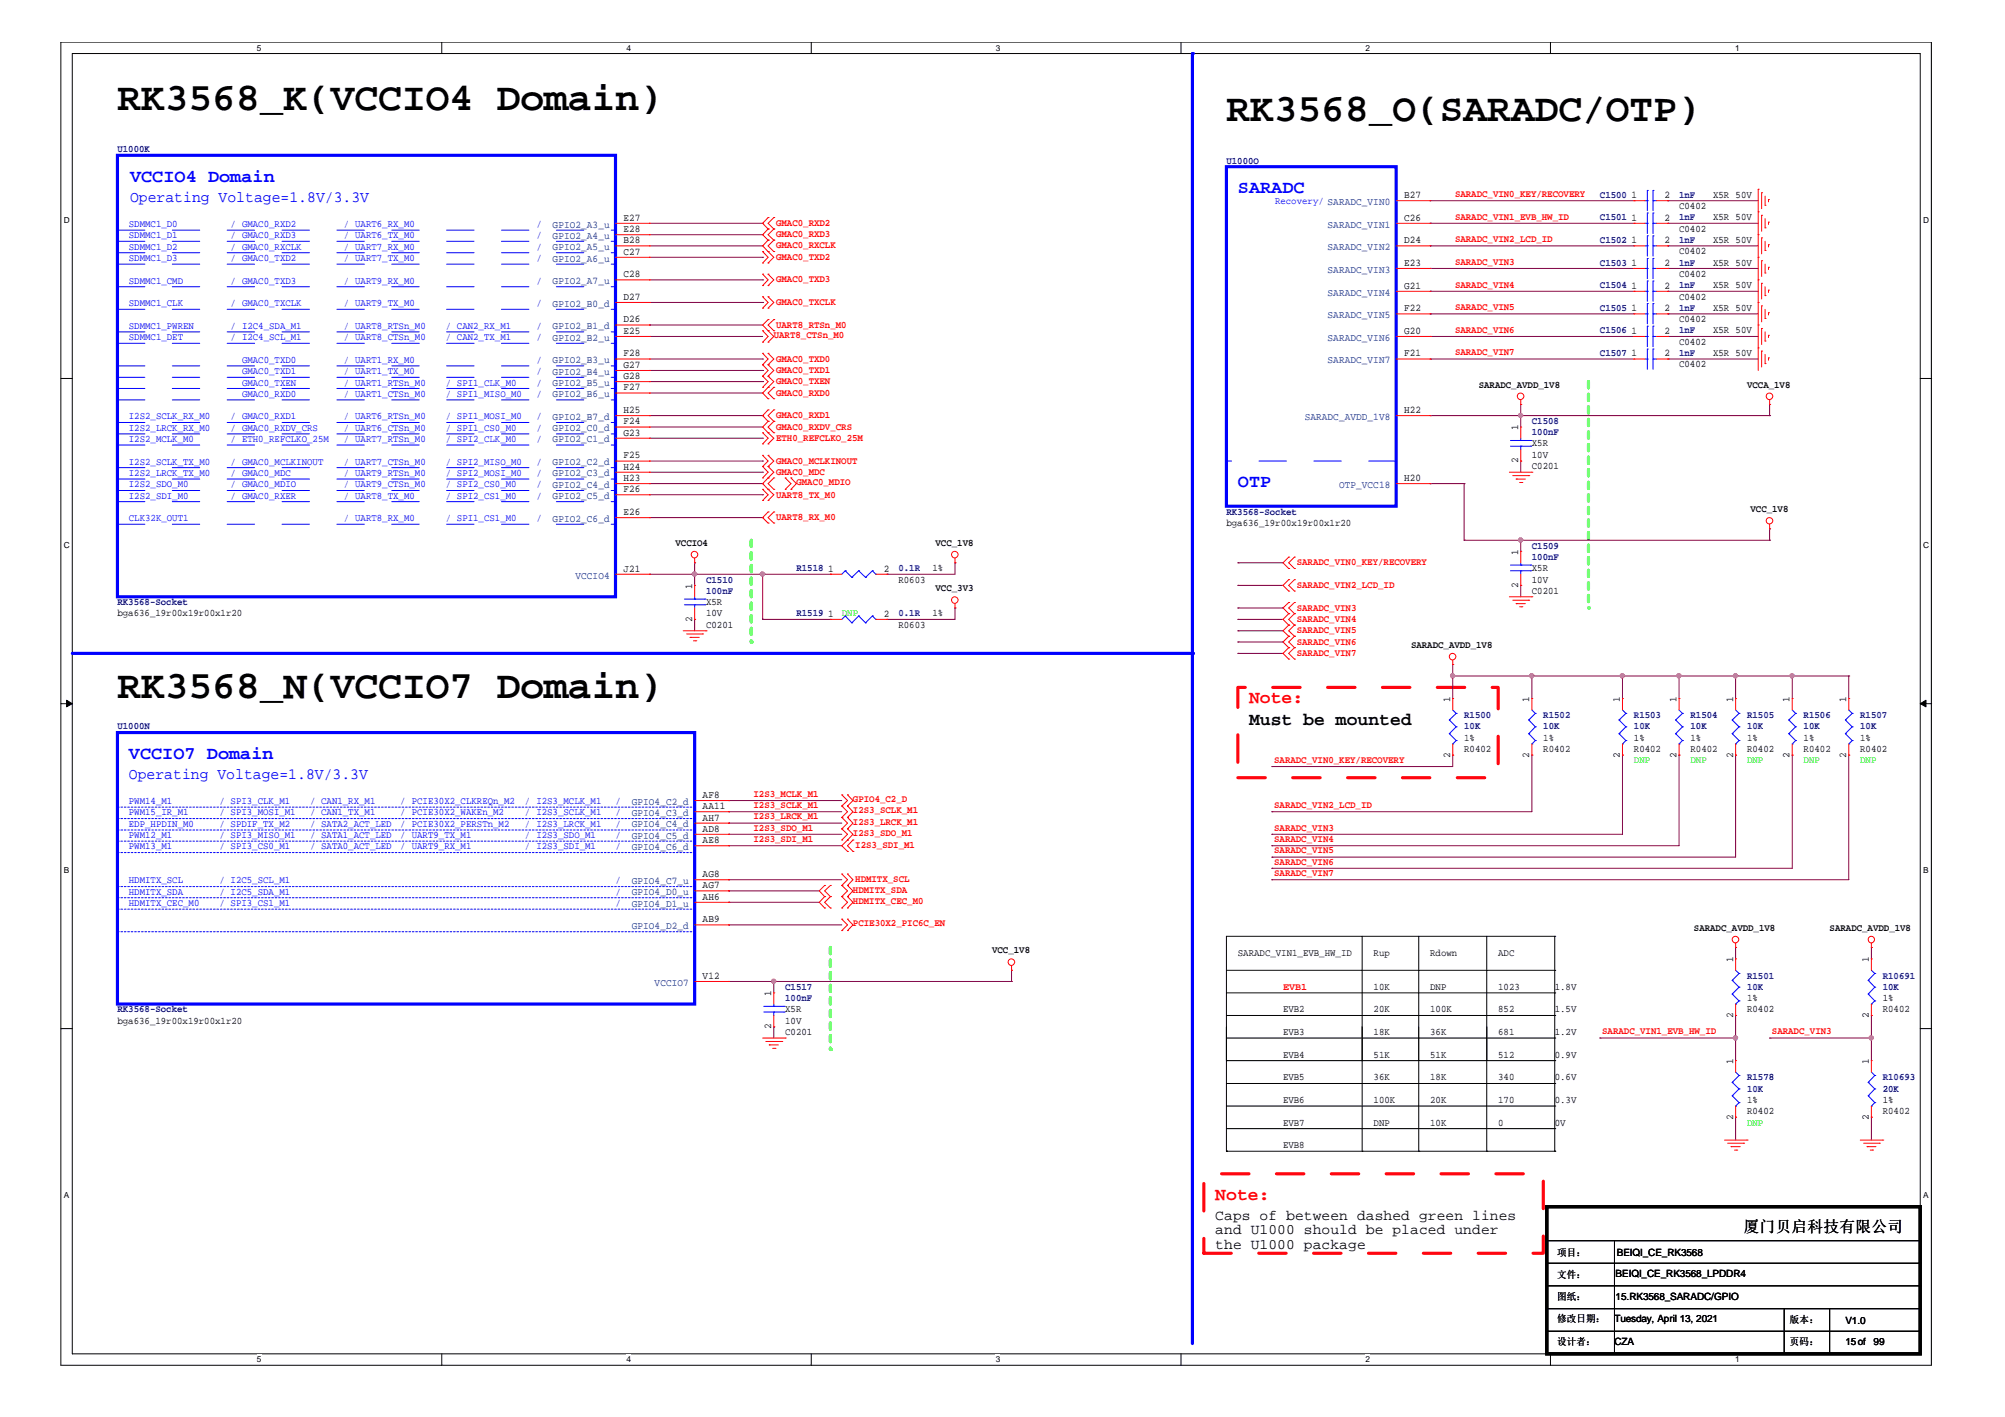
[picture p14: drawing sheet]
<svg xmlns="http://www.w3.org/2000/svg" width="297mm" height="210mm" viewBox="0 0 297 210" stroke-linecap="round" stroke-linejoin="round" font-family="sans-serif">
<defs><g id="words">
<g font-size="5.8">
<text x="17.4" y="16.2">RK3568_K(VCCIO4 Domain)</text>
<text x="181.7" y="17.9">RK3568_O(SARADC/OTP)</text>
<text x="17.4" y="103.4">RK3568_N(VCCIO7 Domain)</text>
</g>
<g font-size="2.7" fill="#00f">
<text x="19.3" y="26.9">VCCIO4 Domain</text>
<text x="183.4" y="28.6">SARADC</text>
<text x="183.4" y="72.2">OTP</text>
<text x="19.1" y="112.5">VCCIO7 Domain</text>
</g>
<g font-size="2.7" fill="#f00">
<text x="185" y="104.1">Note:</text>
<text x="180" y="177.8">Note:</text>
</g>
<text font-size="2.7" x="185" y="107.4">Must be mounted</text>
<g font-size="2.3" fill="#00f">
<text x="19.3" y="29.9">Operating Voltage=1.8V/3.3V</text>
<text x="19.1" y="115.5">Operating Voltage=1.8V/3.3V</text>
</g>
<text font-size="2.3" x="258.3" y="182.4">厦门贝启科技有限公司</text>
<g font-size="2.2">
<text x="180" y="180.7">Caps of between dashed green lines</text>
<text x="180" y="182.9">and U1000 should be placed under</text>
<text x="180" y="185">the U1000 package</text>
</g>
<g font-size="1.5" fill="#000080">
<text x="17.4" y="22.6">U1000K</text>
<text x="181.7" y="24.2">U1000O</text>
<text x="237" y="29.3">C1500</text>
<text x="248.8" y="29.3">1nF</text>
<text x="237" y="36">C1502</text>
<text x="237" y="32.6">C1501</text>
<text x="248.8" y="36">1nF</text>
<text x="248.8" y="32.6">1nF</text>
<text x="237" y="39.3">C1503</text>
<text x="248.8" y="39.3">1nF</text>
<text x="237" y="42.7">C1504</text>
<text x="237" y="46">C1505</text>
<text x="248.8" y="42.7">1nF</text>
<text x="248.8" y="46">1nF</text>
<text x="237" y="49.4">C1506</text>
<text x="237" y="52.8">C1507</text>
<text x="248.8" y="49.4">1nF</text>
<text x="248.8" y="52.8">1nF</text>
<text x="226.9" y="62.8">C1508</text>
<text x="226.9" y="64.5">100nF</text>
<text x="181.7" y="76.2">RK3568-Socket</text>
<text x="226.9" y="81.3">C1509</text>
<text x="226.9" y="82.9">100nF</text>
<text x="17.4" y="89.6">RK3568-Socket</text>
<text x="104.6" y="86.3">C1510</text>
<text x="104.6" y="87.9">100nF</text>
<text x="118" y="84.6">R1518</text>
<text x="133.1" y="84.6">0.1R</text>
<text x="118" y="91.3">R1519</text>
<text x="133.1" y="91.3">0.1R</text>
<text x="216.9" y="106.4">R1500</text>
<text x="228.6" y="106.4">R1502</text>
<text x="242.1" y="106.4">R1503</text>
<text x="250.4" y="106.4">R1504</text>
<text x="258.8" y="106.4">R1505</text>
<text x="267.2" y="106.4">R1506</text>
<text x="275.6" y="106.4">R1507</text>
<text x="17.4" y="108">U1000N</text>
<text x="216.9" y="108">10K</text>
<text x="228.6" y="108">10K</text>
<text x="242.1" y="108">10K</text>
<text x="250.4" y="108">10K</text>
<text x="258.8" y="108">10K</text>
<text x="267.2" y="108">10K</text>
<text x="275.6" y="108">10K</text>
<text x="17.4" y="150">RK3568-Socket</text>
<text x="116.3" y="146.6">C1517</text>
<text x="116.3" y="148.3">100nF</text>
<text x="258.8" y="145">R1501</text>
<text x="258.8" y="146.6">10K</text>
<text x="278.9" y="145">R10691</text>
<text x="278.9" y="146.6">10K</text>
<text x="258.8" y="160">R1578</text>
<text x="258.8" y="161.7">10K</text>
<text x="278.9" y="160">R10693</text>
<text x="278.9" y="161.7">20K</text>
</g>
<g font-size="1.5">
<text x="208" y="29.4">B27</text>
<text x="241.7" y="29.4">1</text>
<text x="246.6" y="29.4">2</text>
<text x="253.8" y="29.3">X5R 50V</text>
<text x="92.4" y="32.7">E27</text>
<text x="92.4" y="34.4">E28</text>
<text x="208" y="32.7">C26</text>
<text x="241.7" y="32.7">1</text>
<text x="246.6" y="32.7">2</text>
<text x="248.8" y="31">C0402</text>
<text x="248.8" y="34.3">C0402</text>
<text x="253.8" y="36">X5R 50V</text>
<text x="253.8" y="32.6">X5R 50V</text>
<text x="92.4" y="36">B28</text>
<text x="92.4" y="37.7">C27</text>
<text x="92.4" y="41.1">C28</text>
<text x="208" y="36">D24</text>
<text x="208" y="39.4">E23</text>
<text x="241.7" y="36">1</text>
<text x="241.7" y="39.4">1</text>
<text x="246.6" y="36">2</text>
<text x="246.6" y="39.4">2</text>
<text x="248.8" y="37.6">C0402</text>
<text x="248.8" y="41">C0402</text>
<text x="253.8" y="39.3">X5R 50V</text>
<text x="92.4" y="44.4">D27</text>
<text x="92.4" y="47.8">D26</text>
<text x="208" y="42.8">G21</text>
<text x="208" y="46.1">F22</text>
<text x="241.7" y="42.8">1</text>
<text x="241.7" y="46.1">1</text>
<text x="246.6" y="42.8">2</text>
<text x="246.6" y="46.1">2</text>
<text x="248.8" y="44.4">C0402</text>
<text x="248.8" y="47.7">C0402</text>
<text x="253.8" y="42.7">X5R 50V</text>
<text x="253.8" y="46">X5R 50V</text>
<text x="92.4" y="49.5">E25</text>
<text x="92.4" y="52.8">F28</text>
<text x="208" y="49.5">G20</text>
<text x="208" y="52.8">F21</text>
<text x="241.7" y="49.5">1</text>
<text x="241.7" y="52.8">1</text>
<text x="246.6" y="49.5">2</text>
<text x="246.6" y="52.8">2</text>
<text x="248.8" y="51.1">C0402</text>
<text x="253.8" y="49.4">X5R 50V</text>
<text x="253.8" y="52.8">X5R 50V</text>
<text x="92.4" y="54.5">G27</text>
<text x="92.4" y="56.1">G28</text>
<text x="92.4" y="57.8">F27</text>
<text x="219.1" y="57.4">SARADC_AVDD_1V8</text>
<text x="248.8" y="54.4">C0402</text>
<text x="258.8" y="57.4">VCCA_1V8</text>
<text x="92.4" y="61.2">H25</text>
<text x="92.4" y="62.9">F24</text>
<text x="92.4" y="64.5">G23</text>
<text x="208" y="61.2">H22</text>
<text x="224.9" y="63.7" transform="rotate(-90 224.9 63.7)">1</text>
<text x="92.4" y="67.9">F25</text>
<text x="92.4" y="69.6">H24</text>
<text x="92.4" y="71.3">H23</text>
<text x="208" y="71.3">H20</text>
<text x="224.9" y="68.6" transform="rotate(-90 224.9 68.6)">2</text>
<text x="226.9" y="69.5">C0201</text>
<text x="226.9" y="66.1">X5R</text>
<text x="226.9" y="67.8">10V</text>
<text x="92.4" y="72.9">F26</text>
<text x="92.4" y="76.3">E26</text>
<text x="181.7" y="77.9">bga636_19r00x19r00x1r20</text>
<text x="259.3" y="75.9">VCC_1V8</text>
<text x="100.1" y="80.9">VCCIO4</text>
<text x="138.6" y="80.9">VCC_1V8</text>
<text x="224.9" y="82.2" transform="rotate(-90 224.9 82.2)">1</text>
<text x="92.4" y="84.7">J21</text>
<text x="102.5" y="87.2" transform="rotate(-90 102.5 87.2)">1</text>
<text x="104.6" y="89.6">X5R</text>
<text x="122.7" y="84.7">1</text>
<text x="130.9" y="84.7">2</text>
<text x="133.1" y="86.3">R0603</text>
<text x="138.1" y="84.6">1%</text>
<text x="138.6" y="87.6">VCC_3V3</text>
<text x="224.9" y="87.1" transform="rotate(-90 224.9 87.1)">2</text>
<text x="226.9" y="87.9">C0201</text>
<text x="226.9" y="84.6">X5R</text>
<text x="226.9" y="86.3">10V</text>
<text x="17.4" y="91.3">bga636_19r00x19r00x1r20</text>
<text x="102.5" y="92.1" transform="rotate(-90 102.5 92.1)">2</text>
<text x="104.6" y="93">C0201</text>
<text x="104.6" y="91.3">10V</text>
<text x="122.7" y="91.4">1</text>
<text x="130.9" y="91.4">2</text>
<text x="133.1" y="93">R0603</text>
<text x="138.1" y="91.3">1%</text>
<text x="209" y="96">SARADC_AVDD_1V8</text>
<text x="214.8" y="104" transform="rotate(-90 214.8 104)">1</text>
<text x="226.6" y="104" transform="rotate(-90 226.6 104)">1</text>
<text x="240" y="104" transform="rotate(-90 240 104)">1</text>
<text x="248.4" y="104" transform="rotate(-90 248.4 104)">1</text>
<text x="256.8" y="104" transform="rotate(-90 256.8 104)">1</text>
<text x="265.1" y="104" transform="rotate(-90 265.1 104)">1</text>
<text x="273.5" y="104" transform="rotate(-90 273.5 104)">1</text>
<text x="214.8" y="112.2" transform="rotate(-90 214.8 112.2)">2</text>
<text x="216.9" y="111.4">R0402</text>
<text x="216.9" y="109.7">1%</text>
<text x="226.6" y="112.2" transform="rotate(-90 226.6 112.2)">2</text>
<text x="228.6" y="111.4">R0402</text>
<text x="228.6" y="109.7">1%</text>
<text x="240" y="112.2" transform="rotate(-90 240 112.2)">2</text>
<text x="242.1" y="111.4">R0402</text>
<text x="242.1" y="109.7">1%</text>
<text x="248.4" y="112.2" transform="rotate(-90 248.4 112.2)">2</text>
<text x="250.4" y="111.4">R0402</text>
<text x="250.4" y="109.7">1%</text>
<text x="256.8" y="112.2" transform="rotate(-90 256.8 112.2)">2</text>
<text x="258.8" y="111.4">R0402</text>
<text x="258.8" y="109.7">1%</text>
<text x="265.1" y="112.2" transform="rotate(-90 265.1 112.2)">2</text>
<text x="267.2" y="111.4">R0402</text>
<text x="267.2" y="109.7">1%</text>
<text x="273.5" y="112.2" transform="rotate(-90 273.5 112.2)">2</text>
<text x="275.6" y="111.4">R0402</text>
<text x="275.6" y="109.7">1%</text>
<text x="104.1" y="118.2">AF8</text>
<text x="104.1" y="119.9">AA11</text>
<text x="104.1" y="121.6">AH7</text>
<text x="104.1" y="123.2">AD8</text>
<text x="104.1" y="124.9">AE8</text>
<text x="104.1" y="129.9">AG8</text>
<text x="104.1" y="131.6">AG7</text>
<text x="104.1" y="133.3">AH6</text>
<text x="104.1" y="136.6">AB9</text>
<text x="251" y="137.9">SARADC_AVDD_1V8</text>
<text x="271.1" y="137.9">SARADC_AVDD_1V8</text>
<text x="147" y="141.2">VCC_1V8</text>
<text x="183.4" y="141.6">SARADC_VIN1_EVB_HW_ID</text>
<text x="203.5" y="141.6">Rup</text>
<text x="211.9" y="141.6">Rdown</text>
<text x="222" y="141.6">ADC</text>
<text x="256.8" y="142.6" transform="rotate(-90 256.8 142.6)">1</text>
<text x="276.9" y="142.6" transform="rotate(-90 276.9 142.6)">1</text>
<text x="104.1" y="145">V12</text>
<text x="114.3" y="147.5" transform="rotate(-90 114.3 147.5)">1</text>
<text x="116.3" y="150">X5R</text>
<text x="190.1" y="150">EVB2</text>
<text x="203.5" y="146.6">10K</text>
<text x="203.5" y="150">20K</text>
<text x="211.9" y="146.6">DNP</text>
<text x="211.9" y="150">100K</text>
<text x="222" y="146.6">1023</text>
<text x="222" y="150">852</text>
<text x="230.3" y="146.6">1.8V</text>
<text x="230.3" y="150">1.5V</text>
<text x="258.8" y="150">R0402</text>
<text x="258.8" y="148.3">1%</text>
<text x="278.9" y="150">R0402</text>
<text x="278.9" y="148.3">1%</text>
<text x="17.4" y="151.7">bga636_19r00x19r00x1r20</text>
<text x="114.3" y="152.5" transform="rotate(-90 114.3 152.5)">2</text>
<text x="116.3" y="153.3">C0201</text>
<text x="116.3" y="151.7">10V</text>
<text x="190.1" y="153.3">EVB3</text>
<text x="203.5" y="153.3">18K</text>
<text x="211.9" y="153.3">36K</text>
<text x="222" y="153.3">681</text>
<text x="230.3" y="153.3">1.2V</text>
<text x="256.8" y="150.8" transform="rotate(-90 256.8 150.8)">2</text>
<text x="276.9" y="150.8" transform="rotate(-90 276.9 150.8)">2</text>
<text x="190.1" y="156.7">EVB4</text>
<text x="190.1" y="160">EVB5</text>
<text x="203.5" y="156.7">51K</text>
<text x="203.5" y="160">36K</text>
<text x="211.9" y="156.7">51K</text>
<text x="211.9" y="160">18K</text>
<text x="222" y="156.7">512</text>
<text x="222" y="160">340</text>
<text x="230.3" y="156.7">0.9V</text>
<text x="230.3" y="160">0.6V</text>
<text x="256.8" y="157.6" transform="rotate(-90 256.8 157.6)">1</text>
<text x="276.9" y="157.6" transform="rotate(-90 276.9 157.6)">1</text>
<text x="190.1" y="163.4">EVB6</text>
<text x="190.1" y="166.7">EVB7</text>
<text x="203.5" y="163.4">100K</text>
<text x="203.5" y="166.7">DNP</text>
<text x="211.9" y="163.4">20K</text>
<text x="211.9" y="166.7">10K</text>
<text x="222" y="163.4">170</text>
<text x="222" y="166.7">0</text>
<text x="230.3" y="163.4">0.3V</text>
<text x="230.3" y="166.7">0V</text>
<text x="256.8" y="165.9" transform="rotate(-90 256.8 165.9)">2</text>
<text x="258.8" y="165.1">R0402</text>
<text x="258.8" y="163.4">1%</text>
<text x="276.9" y="165.9" transform="rotate(-90 276.9 165.9)">2</text>
<text x="278.9" y="165.1">R0402</text>
<text x="278.9" y="163.4">1%</text>
<text x="190.1" y="170.1">EVB8</text>
<text x="230.7" y="186">项目：</text>
<text x="239.5" y="186">BEIQI_CE_RK3568</text>
<text x="230.7" y="189.3">文件：</text>
<text x="239.4" y="189.2">BEIQI_CE_RK3568_LPDDR4</text>
<text x="230.7" y="195.8">修改日期：</text>
<text x="230.7" y="192.5">图纸：</text>
<text x="239.2" y="195.8">Tuesday, April 13, 2021</text>
<text x="239.4" y="192.5">15.RK3568_SARADC/GPIO</text>
<text x="265.2" y="196">版本：</text>
<text x="273.4" y="196.2">V1.0</text>
<text x="230.7" y="199.2">设计者：</text>
<text x="239.2" y="199.2">CZA</text>
<text x="265.2" y="199.2">页码：</text>
<text x="273.4" y="199.2">15of</text>
<text x="277.6" y="199.2">99</text>
</g>
<g font-size="1.5" fill="#f00">
<text x="215.6" y="29.2">SARADC_VIN0_KEY/RECOVERY</text>
<text x="115" y="33.5">GMAC0_RXD2</text>
<text x="115" y="35.2">GMAC0_RXD3</text>
<text x="215.6" y="32.5">SARADC_VIN1_EVB_HW_ID</text>
<text x="215.6" y="35.9">SARADC_VIN2_LCD_ID</text>
<text x="115" y="36.8">GMAC0_RXCLK</text>
<text x="115" y="38.5">GMAC0_TXD2</text>
<text x="115" y="41.8">GMAC0_TXD3</text>
<text x="215.6" y="39.2">SARADC_VIN3</text>
<text x="115" y="45.2">GMAC0_TXCLK</text>
<text x="215.6" y="42.6">SARADC_VIN4</text>
<text x="215.6" y="45.9">SARADC_VIN5</text>
<text x="114.6" y="50.1">UART8_CTSn_M0</text>
<text x="115" y="53.6">GMAC0_TXD0</text>
<text x="115" y="48.6">UART8_RTSn_M0</text>
<text x="215.6" y="49.3">SARADC_VIN6</text>
<text x="215.6" y="52.6">SARADC_VIN7</text>
<text x="115" y="58.6">GMAC0_RXD0</text>
<text x="115" y="55.3">GMAC0_TXD1</text>
<text x="115" y="57">GMAC0_TXEN</text>
<text x="115" y="61.9">GMAC0_RXD1</text>
<text x="115" y="63.6">GMAC0_RXDV_CRS</text>
<text x="115" y="65.3">ETH0_REFCLKO_25M</text>
<text x="115" y="68.7">GMAC0_MCLKINOUT</text>
<text x="115" y="70.3">GMAC0_MDC</text>
<text x="118" y="71.9">GMAC0_MDIO</text>
<text x="115" y="73.7">UART8_TX_M0</text>
<text x="115" y="77.1">UART8_RX_M0</text>
<text x="192.1" y="83.7">SARADC_VIN0_KEY/RECOVERY</text>
<text x="192.1" y="87.1">SARADC_VIN2_LCD_ID</text>
<text x="192.1" y="90.5">SARADC_VIN3</text>
<text x="192.1" y="95.5">SARADC_VIN6</text>
<text x="192.1" y="93.8">SARADC_VIN5</text>
<text x="192.1" y="92.1">SARADC_VIN4</text>
<text x="192.1" y="97.2">SARADC_VIN7</text>
<text x="188.8" y="113">SARADC_VIN0_KEY/RECOVERY</text>
<text x="111.6" y="118">I2S3_MCLK_M1</text>
<text x="111.6" y="119.7">I2S3_SCLK_M1</text>
<text x="126.4" y="118.8">GPIO4_C2_D</text>
<text x="188.8" y="119.7">SARADC_VIN2_LCD_ID</text>
<text x="111.6" y="121.4">I2S3_LRCK_M1</text>
<text x="111.6" y="123">I2S3_SDO_M1</text>
<text x="111.6" y="124.7">I2S3_SDI_M1</text>
<text x="126.4" y="123.8">I2S3_SDO_M1</text>
<text x="126.4" y="120.5">I2S3_SCLK_M1</text>
<text x="126.4" y="122.1">I2S3_LRCK_M1</text>
<text x="126.7" y="125.7">I2S3_SDI_M1</text>
<text x="188.8" y="123">SARADC_VIN3</text>
<text x="188.8" y="124.7">SARADC_VIN4</text>
<text x="126.7" y="130.7">HDMITX_SCL</text>
<text x="188.8" y="126.4">SARADC_VIN5</text>
<text x="188.8" y="128.1">SARADC_VIN6</text>
<text x="188.8" y="129.8">SARADC_VIN7</text>
<text x="126.4" y="133.9">HDMITX_CEC_M0</text>
<text x="126.4" y="132.2">HDMITX_SDA</text>
<text x="126.4" y="137.2">PCIE30X2_PIC6C_EN</text>
<text x="190.1" y="146.6">EVB1</text>
<text x="237.4" y="153.2">SARADC_VIN1_EVB_HW_ID</text>
<text x="262.5" y="153.2">SARADC_VIN3</text>
</g>
<g font-size="1.5" fill="#00f">
<text x="19.1" y="33.6">SDMMC1_D0</text>
<text x="19.1" y="35.3">SDMMC1_D1</text>
<text x="34.2" y="33.6">/ GMAC0_RXD2</text>
<text x="34.2" y="35.3">/ GMAC0_RXD3</text>
<text x="50.9" y="33.6">/ UART6_RX_M0</text>
<text x="50.9" y="35.3">/ UART6_TX_M0</text>
<text x="79.5" y="35.3">/</text>
<text x="79.5" y="33.6">/</text>
<text x="188.9" y="30.3">Recovery/ SARADC_VIN0</text>
<text x="19.1" y="38.7">SDMMC1_D3</text>
<text x="19.1" y="37">SDMMC1_D2</text>
<text x="34.2" y="38.7">/ GMAC0_TXD2</text>
<text x="34.2" y="37">/ GMAC0_RXCLK</text>
<text x="50.9" y="37">/ UART7_RX_M0</text>
<text x="50.9" y="38.7">/ UART7_TX_M0</text>
<text x="79.5" y="38.7">/</text>
<text x="79.5" y="37">/</text>
<text x="19.1" y="42">SDMMC1_CMD</text>
<text x="19.1" y="45.4">SDMMC1_CLK</text>
<text x="34.2" y="45.4">/ GMAC0_TXCLK</text>
<text x="34.2" y="42">/ GMAC0_TXD3</text>
<text x="50.9" y="42">/ UART9_RX_M0</text>
<text x="50.9" y="45.4">/ UART9_TX_M0</text>
<text x="79.5" y="45.4">/</text>
<text x="79.5" y="42">/</text>
<text x="19.1" y="48.7">SDMMC1_PWREN</text>
<text x="19.1" y="50.4">SDMMC1_DET</text>
<text x="34.2" y="48.7">/ I2C4_SDA_M1</text>
<text x="34.2" y="50.4">/ I2C4_SCL_M1</text>
<text x="35.9" y="53.7">GMAC0_TXD0</text>
<text x="50.9" y="50.4">/ UART8_CTSn_M0</text>
<text x="50.9" y="53.7">/ UART1_RX_M0</text>
<text x="50.9" y="48.7">/ UART8_RTSn_M0</text>
<text x="66" y="50.4">/ CAN2_TX_M1</text>
<text x="66" y="48.7">/ CAN2_RX_M1</text>
<text x="79.5" y="53.7">/</text>
<text x="79.5" y="50.4">/</text>
<text x="79.5" y="48.7">/</text>
<text x="35.9" y="55.4">GMAC0_TXD1</text>
<text x="35.9" y="57.1">GMAC0_TXEN</text>
<text x="35.9" y="58.8">GMAC0_RXD0</text>
<text x="50.9" y="55.4">/ UART1_TX_M0</text>
<text x="50.9" y="58.8">/ UART1_CTSn_M0</text>
<text x="50.9" y="57.1">/ UART1_RTSn_M0</text>
<text x="66" y="57.1">/ SPI1_CLK_M0</text>
<text x="66" y="58.8">/ SPI1_MISO_M0</text>
<text x="79.5" y="57.1">/</text>
<text x="79.5" y="58.8">/</text>
<text x="79.5" y="55.4">/</text>
<text x="19.1" y="63.8">I2S2_LRCK_RX_M0</text>
<text x="19.1" y="65.5">I2S2_MCLK_M0</text>
<text x="19.1" y="62.1">I2S2_SCLK_RX_M0</text>
<text x="34.2" y="62.1">/ GMAC0_RXD1</text>
<text x="34.2" y="65.5">/ ETH0_REFCLKO_25M</text>
<text x="34.2" y="63.8">/ GMAC0_RXDV_CRS</text>
<text x="50.9" y="65.5">/ UART7_RTSn_M0</text>
<text x="50.9" y="62.1">/ UART6_RTSn_M0</text>
<text x="50.9" y="63.8">/ UART6_CTSn_M0</text>
<text x="66" y="65.5">/ SPI2_CLK_M0</text>
<text x="66" y="62.1">/ SPI1_MOSI_M0</text>
<text x="66" y="63.8">/ SPI1_CS0_M0</text>
<text x="79.5" y="62.1">/</text>
<text x="79.5" y="65.5">/</text>
<text x="79.5" y="63.8">/</text>
<text x="19.1" y="68.8">I2S2_SCLK_TX_M0</text>
<text x="19.1" y="70.5">I2S2_LRCK_TX_M0</text>
<text x="34.2" y="70.5">/ GMAC0_MDC</text>
<text x="34.2" y="68.8">/ GMAC0_MCLKINOUT</text>
<text x="50.9" y="68.8">/ UART7_CTSn_M0</text>
<text x="50.9" y="70.5">/ UART9_RTSn_M0</text>
<text x="66" y="70.5">/ SPI2_MOSI_M0</text>
<text x="66" y="68.8">/ SPI2_MISO_M0</text>
<text x="79.5" y="70.5">/</text>
<text x="79.5" y="68.8">/</text>
<text x="19.1" y="73.9">I2S2_SDI_M0</text>
<text x="19.1" y="77.2">CLK32K_OUT1</text>
<text x="19.1" y="72.2">I2S2_SDO_M0</text>
<text x="34.2" y="72.2">/ GMAC0_MDIO</text>
<text x="34.2" y="73.9">/ GMAC0_RXER</text>
<text x="50.9" y="73.9">/ UART8_TX_M0</text>
<text x="50.9" y="77.2">/ UART8_RX_M0</text>
<text x="50.9" y="72.2">/ UART9_CTSn_M0</text>
<text x="66" y="73.9">/ SPI2_CS1_M0</text>
<text x="66" y="72.2">/ SPI2_CS0_M0</text>
<text x="66" y="77.2">/ SPI1_CS1_M0</text>
<text x="79.5" y="72.2">/</text>
<text x="79.5" y="73.9">/</text>
<text x="79.5" y="77.2">/</text>
<text x="19.1" y="119.1">PWM14_M1</text>
<text x="32.5" y="119.1">/ SPI3_CLK_M1</text>
<text x="45.9" y="119.1">/ CAN1_RX_M1</text>
<text x="59.3" y="119.1">/ PCIE30X2_CLKREQn_M2</text>
<text x="77.8" y="119.1">/ I2S3_MCLK_M1</text>
<text x="91.2" y="119.1">/</text>
<text x="19.1" y="125.8">PWM13_M1</text>
<text x="19.1" y="124.2">PWM12_M1</text>
<text x="19.1" y="122.5">EDP_HPDIN_M0</text>
<text x="19.1" y="120.8">PWM15_IR_M1</text>
<text x="32.5" y="125.8">/ SPI3_CS0_M1</text>
<text x="32.5" y="124.2">/ SPI3_MISO_M1</text>
<text x="32.5" y="120.8">/ SPI3_MOSI_M1</text>
<text x="32.5" y="122.5">/ SPDIF_TX_M2</text>
<text x="45.9" y="122.5">/ SATA2_ACT_LED</text>
<text x="45.9" y="120.8">/ CAN1_TX_M1</text>
<text x="45.9" y="125.8">/ SATA0_ACT_LED</text>
<text x="45.9" y="124.2">/ SATA1_ACT_LED</text>
<text x="59.3" y="122.5">/ PCIE30X2_PERSTn_M2</text>
<text x="59.3" y="125.8">/ UART9_RX_M1</text>
<text x="59.3" y="124.2">/ UART9_TX_M1</text>
<text x="59.3" y="120.8">/ PCIE30X2_WAKEn_M2</text>
<text x="77.8" y="120.8">/ I2S3_SCLK_M1</text>
<text x="77.8" y="124.2">/ I2S3_SDO_M1</text>
<text x="77.8" y="122.5">/ I2S3_LRCK_M1</text>
<text x="77.8" y="125.8">/ I2S3_SDI_M1</text>
<text x="91.2" y="124.2">/</text>
<text x="91.2" y="120.8">/</text>
<text x="91.2" y="125.8">/</text>
<text x="91.2" y="122.5">/</text>
<text x="19.1" y="130.9">HDMITX_SCL</text>
<text x="32.5" y="130.9">/ I2C5_SCL_M1</text>
<text x="91.2" y="130.9">/</text>
<text x="19.1" y="132.6">HDMITX_SDA</text>
<text x="19.1" y="134.2">HDMITX_CEC_M0</text>
<text x="32.5" y="134.2">/ SPI3_CS1_M1</text>
<text x="32.5" y="132.6">/ I2C5_SDA_M1</text>
<text x="91.2" y="134.2">/</text>
<text x="91.2" y="132.6">/</text>
</g>
<g font-size="1.5" fill="#004080">
<text x="81.9" y="33.7">GPIO2_A3_u</text>
<text x="81.9" y="35.4">GPIO2_A4_u</text>
<text x="196.7" y="33.7">SARADC_VIN1</text>
<text x="81.9" y="37.1">GPIO2_A5_u</text>
<text x="81.9" y="38.7">GPIO2_A6_u</text>
<text x="196.7" y="37.1">SARADC_VIN2</text>
<text x="196.7" y="40.4">SARADC_VIN3</text>
<text x="81.9" y="42.1">GPIO2_A7_u</text>
<text x="81.9" y="45.4">GPIO2_B0_d</text>
<text x="196.7" y="43.8">SARADC_VIN4</text>
<text x="196.7" y="47.1">SARADC_VIN5</text>
<text x="81.9" y="48.8">GPIO2_B1_d</text>
<text x="81.9" y="50.5">GPIO2_B2_u</text>
<text x="81.9" y="53.8">GPIO2_B3_u</text>
<text x="196.7" y="50.5">SARADC_VIN6</text>
<text x="196.7" y="53.8">SARADC_VIN7</text>
<text x="81.9" y="55.5">GPIO2_B4_u</text>
<text x="81.9" y="57.2">GPIO2_B5_u</text>
<text x="81.9" y="58.9">GPIO2_B6_u</text>
<text x="81.9" y="62.2">GPIO2_B7_d</text>
<text x="81.9" y="63.9">GPIO2_C0_d</text>
<text x="81.9" y="65.5">GPIO2_C1_d</text>
<text x="193.3" y="62.2">SARADC_AVDD_1V8</text>
<text x="81.9" y="68.9">GPIO2_C2_d</text>
<text x="81.9" y="70.6">GPIO2_C3_d</text>
<text x="81.9" y="72.3">GPIO2_C4_d</text>
<text x="81.9" y="73.9">GPIO2_C5_d</text>
<text x="81.9" y="77.3">GPIO2_C6_d</text>
<text x="198.4" y="72.3">OTP_VCC18</text>
<text x="85.3" y="85.7">VCCIO4</text>
<text x="93.6" y="119.2">GPIO4_C2_d</text>
<text x="93.6" y="120.9">GPIO4_C3_d</text>
<text x="93.6" y="122.6">GPIO4_C4_d</text>
<text x="93.6" y="124.2">GPIO4_C5_d</text>
<text x="93.6" y="125.9">GPIO4_C6_d</text>
<text x="93.6" y="131">GPIO4_C7_u</text>
<text x="93.6" y="132.6">GPIO4_D0_u</text>
<text x="93.6" y="134.3">GPIO4_D1_u</text>
<text x="93.6" y="137.6">GPIO4_D2_d</text>
<text x="97" y="146">VCCIO7</text>
</g>
<g font-size="1.5" fill="#0f0">
<text x="124.7" y="91.3">DNP</text>
<text x="242.1" y="113.1">DNP</text>
<text x="250.4" y="113.1">DNP</text>
<text x="258.8" y="113.1">DNP</text>
<text x="267.2" y="113.1">DNP</text>
<text x="275.6" y="113.1">DNP</text>
<text x="258.8" y="166.7">DNP</text>
</g>
<g font-size="1.2">
<text x="38.1" y="7.5">5</text>
<text x="92.8" y="7.5">4</text>
<text x="147.5" y="7.5">3</text>
<text x="202.3" y="7.5">2</text>
<text x="257" y="7.5">1</text>
<text x="9.4" y="33.1">D</text>
<text x="284.9" y="33.1">D</text>
<text x="9.4" y="81.2">C</text>
<text x="284.9" y="81.2">C</text>
<text x="9.4" y="129.4">B</text>
<text x="284.9" y="129.4">B</text>
<text x="9.4" y="177.5">A</text>
<text x="284.9" y="177.5">A</text>
<text x="38.1" y="201.8">5</text>
<text x="92.8" y="201.8">4</text>
<text x="147.5" y="201.8">3</text>
<text x="202.3" y="201.8">2</text>
<text x="257" y="201.8">1</text>
</g>
</g></defs>
<path d="M9 6.2h277.1v196h-277.1zM10.7 7.9h273.8v192.6h-273.8z" fill="none" stroke="#000" stroke-width=".15"/>
<g fill="#fff">
<path d="M38.1 6.4h.6v1.4h-.6z"/>
<path d="M38.1 200.7h.6v1.4h-.6z"/>
</g>
<path d="M65.4 6.2v1.7M65.4 200.5v1.7" fill="none" stroke="#000" stroke-width=".15"/>
<g fill="#fff">
<path d="M92.8 6.4h.6v1.4h-.6z"/>
<path d="M92.8 200.7h.6v1.4h-.6z"/>
</g>
<path d="M120.2 6.2v1.7M120.2 200.5v1.7" fill="none" stroke="#000" stroke-width=".15"/>
<g fill="#fff">
<path d="M147.5 6.4h.7v1.4h-.7z"/>
<path d="M147.5 200.7h.7v1.4h-.7z"/>
</g>
<path d="M175 6.2v1.7M175 200.5v1.7" fill="none" stroke="#000" stroke-width=".15"/>
<g fill="#fff">
<path d="M202.3 6.4h.6v1.4h-.6z"/>
<path d="M202.3 200.7h.6v1.4h-.6z"/>
</g>
<path d="M229.7 6.2v1.7M229.7 200.5v1.7" fill="none" stroke="#000" stroke-width=".15"/>
<g fill="#fff">
<path d="M257 6.4h.7v1.4h-.7z"/>
<path d="M257 200.7h.7v1.4h-.7z"/>
<path d="M9.4 31.9h.9v1.4h-.9z"/>
<path d="M284.9 31.9h.9v1.4h-.9z"/>
<path d="M9.4 80.1h.9v1.4h-.9z"/>
<path d="M284.9 80.1h.9v1.4h-.9z"/>
</g>
<path d="M9 56.1h1.7M284.5 56.1h1.7" fill="none" stroke="#000" stroke-width=".15"/>
<g fill="#fff">
<path d="M9.4 128.2h.8v1.4h-.8z"/>
<path d="M284.9 128.2h.8v1.4h-.8z"/>
</g>
<path d="M9 104.2h1.7M284.5 104.2h1.7" fill="none" stroke="#000" stroke-width=".15"/>
<g fill="#000" stroke="#000" stroke-width=".15">
<path d="M9.9 103.7l.8 .5-.8 .5z" fill-rule="evenodd"/>
<path d="M284.5 104.2l.8-.5v1z" fill-rule="evenodd"/>
</g>
<g fill="#fff">
<path d="M9.4 176.4h.8v1.4h-.8z"/>
<path d="M284.9 176.4h.8v1.4h-.8z"/>
</g>
<path d="M9 152.4h1.7M284.5 152.4h1.7" fill="none" stroke="#000" stroke-width=".15"/>
<path d="M111.3 80v15.1" fill="none" stroke="#0f0" stroke-width=".47" stroke-dasharray=".9 .9"/>
<circle cx="111.3" cy="95.1" r=".23" fill="#0f0" stroke-dasharray=".9 .9"/>
<path d="M123 140.3v15.2" fill="none" stroke="#0f0" stroke-width=".47" stroke-dasharray=".9 .9"/>
<circle cx="123" cy="155.5" r=".23" fill="#0f0" stroke-dasharray=".9 .9"/>
<path d="M235.3 56.5v33.6" fill="none" stroke="#0f0" stroke-width=".47" stroke-dasharray=".9 .9"/>
<circle cx="235.3" cy="90.1" r=".23" fill="#0f0" stroke-dasharray=".9 .9"/>
<path d="M10.7 96.8h166" fill="none" stroke="#00f" stroke-width=".47"/>
<circle cx="176.7" cy="96.8" r=".23" fill="#00f"/>
<path d="M176.7 7.9v88.9" fill="none" stroke="#00f" stroke-width=".47"/>
<circle cx="176.7" cy="7.9" r=".23" fill="#00f"/>
<path d="M183.4 101.8h38.6v13.4h-38.6zM178.4 173.9h50.2v11.7h-50.2z" fill="none" stroke="#f00" stroke-width=".47" stroke-dasharray="4.1 4.1"/>
<path d="M176.7 96.8v102.2" fill="none" stroke="#00f" stroke-width=".47"/>
<circle cx="176.7" cy="96.8" r=".23" fill="#00f"/>
<g fill="none" stroke="#000" stroke-width=".15">
<path d="M201.8 138.7v31.8M210.2 138.7v31.8M220.3 138.7v31.8M230.3 138.7h.1M230.3 138.7h-48.6v31.8M230.3 138.7v31.8M181.7 157.1h.1M181.7 157.1h48.6M181.7 143.7h48.6M181.7 147.1h48.6M181.7 150.4h48.6M181.7 153.8h48.6"/>
<path d="M201.8 157.1h.1M210.2 157.1h.1M220.3 157.1h.1M230.3 157.1h.1M230.3 143.7h.1M230.3 147.1h.1M230.3 150.4h.1M230.3 153.8h.1M181.7 170.5h.1M181.7 167.2h48.6M181.7 163.8h48.6M181.7 160.5h48.6"/>
<path d="M181.7 170.5h48.6M201.8 170.5h.1M210.2 170.5h.1M220.3 170.5h.1M230.3 167.2h.1M230.3 163.8h.1M230.3 160.5h.1M230.3 170.5h.1M229.2 190.5h55.3M229.2 193.9h55.3M229.2 197.2h55.3M229.2 187.1h55.3"/>
<path d="M229.2 183.8h55.3M239.2 183.8v16.7M264.3 193.9v6.6M271.1 193.9v6.6M284.5 190.5h.1M284.5 193.9h.1M284.5 197.2h.1M284.5 187.1h.1M284.5 183.8h.1M239.2 200.5h.1M264.3 200.5h.1M271.1 200.5h.1"/>
</g>
<g fill="none" stroke="#800040" stroke-width=".15">
<path d="M96.2 33.1h16.8M96.2 36.4h16.8M96.2 38.1h16.8M96.2 34.8h16.8M113 38.1h.1M113 33.1h.1M113 34.8h.1M113 36.4h.1M211.9 29.7h.1M211.9 33.1h.1M211.9 36.4h.1M211.9 39.8h.1"/>
<path d="M211.9 29.7h30.2M211.9 33.1h30.2M211.9 36.4h30.2M211.9 39.8h30.2M247.1 29.7h.1M247.1 33.1h.1M247.1 36.4h.1M247.1 39.8h.1M247.1 29.7h13.4M247.1 33.1h13.4M247.1 36.4h13.4M247.1 39.8h13.4"/>
<path d="M96.2 48.1h.1M96.2 49.8h.1M96.2 44.8h16.8M96.2 49.8h16.8M96.2 53.2h16.8M96.2 54.9h16.8M96.2 56.5h16.8M96.2 41.5h16.8M96.2 58.2h16.8M96.2 48.1h16.8M113 44.8h.1M113 53.2h.1"/>
<path d="M113 54.9h.1M113 56.5h.1M113 41.5h.1M113 58.2h.1M211.9 43.2h.1M211.9 46.5h.1M211.9 49.8h.1M211.9 53.2h.1M211.9 43.2h30.2M211.9 46.5h30.2M211.9 49.8h30.2M211.9 53.2h30.2"/>
<path d="M225.3 59.9h.1M225.3 59.9v3.4M247.1 43.2h.1M247.1 46.5h.1M247.1 49.8h.1M247.1 53.2h.1M247.1 43.2h13.4M247.1 46.5h13.4M247.1 49.8h13.4M247.1 53.2h13.4M262.2 59.9h.1M262.2 59.9v1.7"/>
<path d="M96.2 61.6h16.8M96.2 71.6h16.8M96.2 64.9h16.8M96.2 68.3h16.8M96.2 63.3h16.8M96.2 69.9h16.8M96.2 73.3h16.8M96.2 76.7h16.8M113 64.9h.1M113 68.3h.1M113 61.6h.1M113 63.3h.1"/>
<path d="M113 69.9h.1M113 71.6h.1M113 73.3h.1M113 76.7h.1M211.9 61.6h.1M211.9 71.6h.1M211.9 61.6h50.3M211.9 71.6h5M216.9 71.6h.1M216.9 71.6v8.4M225.3 61.6h.1M225.3 68.3h.1"/>
<path d="M225.3 68.3v1.6M262.2 61.6h.1M262.2 78.3h.1M262.2 78.3v1.7M96.2 85.1h.1M96.2 85.1h26.8M102.9 83.4h.1M102.9 85.1h.1M102.9 91.8h.1M102.9 83.4v3.3M102.9 91.8v1.6M113 85.1h.1"/>
<path d="M113 91.8h.1M113 91.8h10M113 85.1v6.7M123 85.1h.1M131.4 85.1h.1M131.4 91.8h.1M141.5 83.4h.1M141.5 90.1h.1M141.5 83.4v1.7h-10.1M141.5 90.1v1.7h-10.1M183.4 83.4h.1M183.4 86.7h.1"/>
<path d="M183.4 90.1h.1M183.4 95.1h.1M183.4 96.8h.1M183.4 93.4h.1M183.4 91.8h.1M183.4 83.4h6.7M183.4 91.8h6.7M183.4 86.7h6.7M183.4 90.1h6.7M183.4 95.1h6.7M183.4 96.8h6.7M183.4 93.4h6.7"/>
<path d="M215.2 98.4h.1M215.2 98.4v5.1M216.9 80h.1M216.9 80h45.3M225.3 80h.1M225.3 86.7h.1M225.3 80v1.7M225.3 86.7v1.7M262.2 80h.1M107.9 118.6h.1M107.9 118.6h16.8M188.4 113.6h.1"/>
<path d="M215.2 111.9h.1M215.2 100.1h.1M215.2 111.9v1.7h-26.8M215.2 100.1h58.7M226.9 100.1h.1M226.9 111.9h.1M226.9 100.1v3.4M226.9 111.9v8.3h-38.5M240.4 111.9h.1M240.4 100.1h.1M240.4 100.1v3.4M240.4 111.9v11.7h-52"/>
<path d="M248.8 111.9h.1M248.8 100.1h.1M248.8 100.1v3.4M248.8 111.9v13.4h-60.4M257.1 111.9h.1M257.1 100.1h.1M257.1 100.1v3.4M257.1 111.9v15.1h-68.7M265.5 111.9h.1M265.5 100.1h.1M265.5 100.1v3.4M265.5 111.9v16.7h-77.1"/>
<path d="M273.9 111.9h.1M273.9 100.1h.1M273.9 100.1v3.4M273.9 111.9v18.4h-85.5M107.9 133.7h.1M107.9 130.3h.1M107.9 132h.1M107.9 137h.1M107.9 120.2h.1M107.9 121.9h.1M107.9 123.6h.1M107.9 125.3h.1"/>
<path d="M107.9 120.2h16.8M107.9 123.6h16.8M107.9 125.3h16.8M107.9 130.3h16.8M107.9 133.7h13.5M107.9 132h13.5M107.9 137h16.8M107.9 121.9h16.8M188.4 120.2h.1M188.4 123.6h.1M188.4 125.3h.1M188.4 127h.1"/>
<path d="M188.4 128.6h.1M188.4 130.3h.1M107.9 145.4h.1M107.9 145.4h42M114.6 145.4h.1M114.6 152.1h.1M114.6 145.4v1.7M114.6 152.1v1.7M149.9 145.4h.1M149.9 143.7h.1M149.9 143.7v1.7M237 153.8h.1"/>
<path d="M237 153.8h20.1M257.1 150.4h.1M257.1 140.3h.1M257.1 153.8h.1M257.1 140.3v1.7M257.1 150.4v6.7M262.2 153.8h.1M262.2 153.8h15M277.2 150.4h.1M277.2 140.3h.1M277.2 153.8h.1M277.2 140.3v1.7"/>
<path d="M277.2 150.4v6.7M257.1 165.5h.1M257.1 165.5v3.4M277.2 165.5h.1M277.2 165.5v3.4"/>
</g>
<g fill="#f0f" stroke="#f0f" stroke-width=".15">
<circle cx="114.6" cy="145.4" r=".32"/>
<circle cx="225.3" cy="61.5" r=".32"/>
<circle cx="225.3" cy="80" r=".32"/>
<circle cx="215.2" cy="100.1" r=".32"/>
<circle cx="226.9" cy="100.1" r=".32"/>
<circle cx="240.3" cy="100.1" r=".32"/>
<circle cx="257.1" cy="100.1" r=".32"/>
<circle cx="248.7" cy="100.1" r=".32"/>
<circle cx="265.5" cy="100.1" r=".32"/>
<circle cx="102.9" cy="85" r=".32"/>
<circle cx="113" cy="85" r=".32"/>
<circle cx="257.1" cy="153.7" r=".32"/>
<circle cx="277.2" cy="153.7" r=".32"/>
</g>
<g fill="none" stroke="#f00" stroke-width=".15">
<path d="M91.2 36.4h5M91.2 33.1h5M91.2 34.8h5M91.2 38.1h5M96.2 33.1h.1M96.2 34.8h.1M96.2 36.4h.1M96.2 38.1h.1M113 39h.1M113 37.3h.1M113 37.3l.8 .8-.8 .9M113.8 32.2h.1"/>
<path d="M113.8 33.9h.1M113.8 35.6h.1M113.8 37.3h.1M113.8 39h.1M113.8 32.2l-.8 .9 .8 .8M113.8 33.9l-.8 .9 .8 .8M113.8 35.6l-.8 .8 .8 .9M113.8 37.3l.8 .8-.8 .9M114.6 33.9h.1M114.6 32.2h.1M114.6 35.6h.1M114.6 37.3h.1"/>
<path d="M114.6 32.2l-.8 .9 .8 .8M114.6 33.9l-.8 .9 .8 .8M114.6 35.6l-.8 .8 .8 .9M206.8 36.4h5.1M206.8 39.8h5.1M206.8 33.1h5.1M206.8 29.7h5.1M211.9 29.7h.1M211.9 33.1h.1M211.9 36.4h.1M211.9 39.8h.1M242.1 36.4h.1"/>
<path d="M242.1 39.8h.1M242.1 29.7h.1M242.1 33.1h.1M242.1 36.4h1.6M242.1 39.8h1.6M242.1 33.1h1.6M242.1 29.7h1.6M245.4 36.4h1.7M245.4 39.8h1.7M245.4 33.1h1.7M245.4 29.7h1.7M247.1 36.4h.1"/>
<path d="M247.1 39.8h.1M247.1 29.7h.1M247.1 33.1h.1M260.5 28h.1M260.5 31.4h.1M260.5 34.8h.1M260.5 38.1h.1M260.5 28v26.9M261 28.5h.1M261 31.9h.1M261 35.2h.1M261 38.6h.1"/>
<path d="M261 28.5v2.4M261 31.9v2.4M261 35.2v2.4M261 38.6v2.4M261.5 30.4h.1M261.5 33.8h.1M261.5 37.1h.1M261.5 29.1v1.3M261.5 32.4v1.4M261.5 35.7v1.4M261.5 39.1v1.3M262 29.6h.1"/>
<path d="M262 32.9h.1M262 36.3h.1M262 39.6h.1M262 29.6v.3M262 32.9v.3M262 36.3v.3M262 39.6v.3M91.2 49.8h5M91.2 53.2h5M91.2 41.5h5M91.2 44.8h5M91.2 48.1h5"/>
<path d="M91.2 54.9h5M91.2 56.5h5M91.2 58.2h5M96.2 41.5h.1M96.2 44.8h.1M96.2 48.1h.1M96.2 49.8h.1M96.2 53.2h.1M96.2 54.9h.1M96.2 56.5h.1M96.2 58.2h.1M113 42.3h.1"/>
<path d="M113 40.6h.1M113 45.6h.1M113 44h.1M113 55.7h.1M113 54h.1M113 57.4h.1M113 52.3h.1M113 50.7h.1M113 49h.1M113 40.6l.8 .9-.8 .8M113 44l.8 .8-.8 .8M113 54l.8 .9-.8 .8"/>
<path d="M113 55.7l.8 .8-.8 .9M113 52.3l.8 .9-.8 .8M113 49l.8 .8-.8 .9M113.8 57.4h.1M113.8 59.1h.1M113.8 42.3h.1M113.8 40.6h.1M113.8 45.6h.1M113.8 44h.1M113.8 55.7h.1M113.8 54h.1M113.8 52.3h.1"/>
<path d="M113.8 50.7h.1M113.8 49h.1M113.8 47.3h.1M113.8 57.4l-.8 .8 .8 .9M113.8 40.6l.8 .9-.8 .8M113.8 44l.8 .8-.8 .8M113.8 54l.8 .9-.8 .8M113.8 55.7l.8 .8-.8 .9M113.8 52.3l.8 .9-.8 .8M113.8 49l.8 .8-.8 .9M113.8 47.3l-.8 .8 .8 .9M114.6 59.1h.1"/>
<path d="M114.6 57.4h.1M114.6 49h.1M114.6 47.3h.1M114.6 57.4l-.8 .8 .8 .9M114.6 47.3l-.8 .8 .8 .9M206.8 43.2h5.1M206.8 49.8h5.1M206.8 46.5h5.1M206.8 53.2h5.1M211.9 43.2h.1M211.9 46.5h.1M211.9 49.8h.1"/>
<path d="M211.9 53.2h.1M225.3 59.9h.1M225.3 59.2v.7M242.1 43.2h.1M242.1 49.8h.1M242.1 46.5h.1M242.1 53.2h.1M242.1 43.2h1.6M242.1 49.8h1.6M242.1 46.5h1.6M242.1 53.2h1.6M245.4 43.2h1.7"/>
<path d="M245.4 49.8h1.7M245.4 46.5h1.7M245.4 53.2h1.7M247.1 43.2h.1M247.1 49.8h.1M247.1 46.5h.1M247.1 53.2h.1M260.5 41.5h.1M260.5 44.8h.1M260.5 48.1h.1M260.5 51.5h.1M261 42h.1"/>
<path d="M261 45.3h.1M261 48.7h.1M261 52h.1M261 42v2.3M261 45.3v2.4M261 48.7v2.3M261 52v2.4M261.5 40.4h.1M261.5 43.8h.1M261.5 47.2h.1M261.5 50.5h.1M261.5 53.9h.1"/>
<path d="M261.5 42.5v1.3M261.5 45.8v1.4M261.5 49.2v1.3M261.5 52.5v1.4M262 43h.1M262 46.3h.1M262 49.7h.1M262 53h.1M262 43v.3M262 46.3v.4M262 49.7v.3M262 53v.4"/>
<path d="M262.2 59.9h.1M262.2 59.2v.7M91.2 69.9h5M91.2 61.6h5M91.2 63.3h5M91.2 64.9h5M91.2 68.3h5M91.2 71.6h5M91.2 73.3h5M91.2 76.7h5M96.2 61.6h.1M96.2 63.3h.1"/>
<path d="M96.2 64.9h.1M96.2 68.3h.1M96.2 69.9h.1M96.2 71.6h.1M96.2 73.3h.1M96.2 76.7h.1M113 65.8h.1M113 64.1h.1M113 69.1h.1M113 67.5h.1M113 70.8h.1M113 74.1h.1"/>
<path d="M113 72.5h.1M113 64.1l.8 .8-.8 .9M113 67.5l.8 .8-.8 .8M113 69.1l.8 .8-.8 .9M113 72.5l.8 .8-.8 .8M113.8 60.7h.1M113.8 62.4h.1M113.8 64.1h.1M113.8 65.8h.1M113.8 69.1h.1M113.8 67.5h.1M113.8 70.8h.1"/>
<path d="M113.8 72.5h.1M113.8 74.1h.1M113.8 75.8h.1M113.8 77.5h.1M113.8 60.7l-.8 .9 .8 .8M113.8 62.4l-.8 .9 .8 .8M113.8 64.1l.8 .8-.8 .9M113.8 67.5l.8 .8-.8 .8M113.8 69.1l.8 .8-.8 .9M113.8 70.8l-.8 .8 .8 .9M113.8 72.5l.8 .8-.8 .8M113.8 75.8l-.8 .9 .8 .8"/>
<path d="M114.6 62.4h.1M114.6 60.7h.1M114.6 64.1h.1M114.6 72.5h.1M114.6 70.8h.1M114.6 77.5h.1M114.6 75.8h.1M114.6 60.7l-.8 .9 .8 .8M114.6 62.4l-.8 .9 .8 .8M114.6 70.8l-.8 .8 .8 .9M114.6 75.8l-.8 .9 .8 .8M116.3 72.5h.1"/>
<path d="M116.3 70.8h.1M116.3 70.8l.9 .8-.9 .9M117.2 72.5h.1M117.2 70.8h.1M117.2 70.8l.8 .8-.8 .9M206.8 61.6h5.1M206.8 71.6h5.1M211.9 61.6h.1M211.9 71.6h.1M223.6 69.9h3.3M224.1 70.5h2.4M224.6 71h.1"/>
<path d="M224.6 71h1.4M225.1 71.5h.4M225.3 63.3h.1M225.3 68.3h.1M225.3 63.3v1.6M225.3 66.6v1.7M225.5 71.5h.1M226.5 70.5h.1M226.9 69.9h.1M262.2 78.3h.1M262.2 77.7v.6M91.2 85.1h5"/>
<path d="M96.2 85.1h.1M101.2 93.4h3.4M101.7 93.9h2.4M102.2 94.4h.1M102.2 94.4h1.4M102.7 94.9h.4M102.9 83.4h.1M102.9 86.7h.1M102.9 91.8h.1M102.9 82.7v.7M102.9 86.7v1.7M102.9 90.1v1.7"/>
<path d="M103.1 94.9h.1M104.1 93.9h.1M104.6 93.4h.1M123 85.1h.1M123 91.8h.1M123 85.1h1.7M123 91.8h1.7M129.8 85.1h1.6M129.8 91.8h1.6M131.4 85.1h.1M131.4 91.8h.1M141.5 90.1h.1"/>
<path d="M141.5 83.4h.1M141.5 82.7v.7M141.5 89.4v.7M190.9 82.5h.1M190.9 84.2h.1M190.9 85.9h.1M190.9 87.6h.1M190.9 89.3h.1M190.9 90.9h.1M190.9 94.2h.1M190.9 95.9h.1M190.9 97.6h.1"/>
<path d="M190.9 92.6h.1M190.9 82.5l-.8 .9 .8 .8M190.9 85.9l-.8 .8 .8 .9M190.9 89.3l-.8 .8 .8 .8M190.9 94.2l-.8 .9 .8 .8M190.9 95.9l-.8 .9 .8 .8M190.9 92.6l-.8 .8 .8 .8M190.9 90.9l-.8 .9 .8 .8M191.8 84.2h.1M191.8 82.5h.1M191.8 87.6h.1M191.8 85.9h.1"/>
<path d="M191.8 90.9h.1M191.8 89.3h.1M191.8 95.9h.1M191.8 94.2h.1M191.8 97.6h.1M191.8 92.6h.1M191.8 82.5l-.9 .9 .9 .8M191.8 85.9l-.9 .8 .9 .9M191.8 89.3l-.9 .8 .9 .8M191.8 94.2l-.9 .9 .9 .8M191.8 95.9l-.9 .9 .9 .8M191.8 92.6l-.9 .8 .9 .8"/>
<path d="M191.8 90.9l-.9 .9 .9 .8M215.2 98.4h.1M215.2 97.8v.6M223.6 88.4h3.3M224.1 88.9h2.4M224.6 89.4h.1M224.6 89.4h1.4M225.1 89.9h.4M225.3 81.7h.1M225.3 86.7h.1M225.3 81.7v1.7M225.3 85.1v1.6"/>
<path d="M225.5 89.9h.1M226.5 88.9h.1M226.9 88.4h.1M102.9 118.6h5M107.9 118.6h.1M124.7 119.4h.1M124.7 117.7h.1M124.7 119.4l.9 .8-.9 .9M124.7 117.7l.9 .9-.9 .8M125.6 119.4h.1M125.6 117.7h.1M125.6 119.4l.8 .8-.8 .9"/>
<path d="M125.6 117.7l.8 .9-.8 .8M215.2 103.5h.1M215.2 111.9h.1M215.2 103.5v1.7M215.2 110.2v1.7M226.9 103.5h.1M226.9 111.9h.1M226.9 103.5v1.7M226.9 110.2v1.7M240.4 103.5h.1M240.4 111.9h.1M240.4 103.5v1.7"/>
<path d="M240.4 110.2v1.7M248.8 103.5h.1M248.8 111.9h.1M248.8 103.5v1.7M248.8 110.2v1.7M257.1 103.5h.1M257.1 111.9h.1M257.1 103.5v1.7M257.1 110.2v1.7M265.5 103.5h.1M265.5 111.9h.1M265.5 103.5v1.7"/>
<path d="M265.5 110.2v1.7M273.9 103.5h.1M273.9 111.9h.1M273.9 103.5v1.7M273.9 110.2v1.7M102.9 120.2h5M102.9 121.9h5M102.9 123.6h5M102.9 125.3h5M102.9 130.3h5M102.9 132h5M102.9 133.7h5"/>
<path d="M102.9 137h5M107.9 120.2h.1M107.9 121.9h.1M107.9 123.6h.1M107.9 125.3h.1M107.9 130.3h.1M107.9 132h.1M107.9 133.7h.1M107.9 137h.1M122.2 132.8h.1M122.2 134.5h.1M122.2 131.2h.1"/>
<path d="M122.2 132.8l-.8 .9 .8 .8M122.2 131.2l-.8 .8 .8 .8M123 134.5h.1M123 132.8h.1M123 131.2h.1M123 132.8l-.8 .9 .8 .8M123 131.2l-.8 .8 .8 .8M124.7 134.5h.1M124.7 132.8h.1M124.7 131.2h.1M124.7 129.5h.1M124.7 124.4h.1"/>
<path d="M124.7 122.8h.1M124.7 121.1h.1M124.7 137.9h.1M124.7 136.2h.1M124.7 132.8l.9 .9-.9 .8M124.7 129.5l.9 .8-.9 .9M124.7 131.2l.9 .8-.9 .8M124.7 122.8l.9 .8-.9 .8M124.7 121.1l.9 .8-.9 .9M124.7 136.2l.9 .8-.9 .9M125.6 134.5h.1M125.6 132.8h.1"/>
<path d="M125.6 131.2h.1M125.6 129.5h.1M125.6 124.4h.1M125.6 122.8h.1M125.6 121.1h.1M125.6 126.1h.1M125.6 137.9h.1M125.6 136.2h.1M125.6 132.8l.8 .9-.8 .8M125.6 129.5l.8 .8-.8 .9M125.6 131.2l.8 .8-.8 .8M125.6 122.8l.8 .8-.8 .8"/>
<path d="M125.6 121.1l.8 .8-.8 .9M125.6 124.4l-.9 .9 .9 .8M125.6 136.2l.8 .8-.8 .9M126.4 126.1h.1M126.4 124.4h.1M126.4 124.4l-.8 .9 .8 .8M257.1 139.7v.6M277.2 139.7v.6M102.9 145.4h5M107.9 145.4h.1M113 153.8h3.3M113.5 154.3h2.3"/>
<path d="M114 154.8h.1M114 154.8h1.3M114.5 155.3h.3M114.6 147.1h.1M114.6 152.1h.1M114.6 147.1v1.6M114.6 150.4v1.7M114.8 155.3h.1M115.8 154.3h.1M116.3 153.8h.1M149.9 143.7h.1M149.9 143.1v.6"/>
<path d="M257.1 140.3h.1M257.1 142h.1M257.1 150.4h.1M257.1 157.1h.1M257.1 142v1.7M257.1 148.7v1.7M257.1 157.1v1.7M277.2 140.3h.1M277.2 142h.1M277.2 150.4h.1M277.2 157.1h.1M277.2 142v1.7"/>
<path d="M277.2 148.7v1.7M277.2 157.1v1.7M255.5 168.9h3.3M255.9 169.3h2.4M256.5 169.9h.1M256.5 169.9h1.3M257 170.4h.3M257.1 165.5h.1M257.1 163.8v1.7M257.3 170.4h.1M258.3 169.3h.1M258.8 168.9h.1"/>
<path d="M275.6 168.9h3.3M276.1 169.3h2.3M276.6 169.9h.1M276.6 169.9h1.3M277.1 170.4h.3M277.2 165.5h.1M277.2 163.8v1.7M277.4 170.4h.1M278.4 169.3h.1M278.9 168.9h.1"/>
<circle cx="225.3" cy="58.7" r=".49"/>
<circle cx="262.1" cy="58.7" r=".49"/>
<circle cx="262.2" cy="77.1" r=".48"/>
<circle cx="102.9" cy="82.2" r=".49"/>
<circle cx="141.5" cy="82.2" r=".49"/>
<circle cx="141.5" cy="88.9" r=".49"/>
<circle cx="215.2" cy="97.3" r=".49"/>
<circle cx="257.1" cy="139.2" r=".49"/>
<circle cx="277.2" cy="139.2" r=".48"/>
<circle cx="149.8" cy="142.5" r=".49"/>
</g>
<path d="M229.2 178.7h55.3v21.8h-55.3z" fill="none" stroke="#000" stroke-width=".47"/>
<g fill="none" stroke="#00f" stroke-width=".15">
<path d="M243.7 36.4h.4M243.7 39.8h.4M243.7 29.7h.4M243.7 33.1h.4M244.1 36.4h.1M244.1 34.9h.1M244.1 39.8h.1M244.1 38.3h.1M244.1 29.7h.1M244.1 28.2h.1M244.1 33.1h.1M244.1 31.6h.1"/>
<path d="M244.1 28.2v3M244.1 31.6v3M244.1 34.9v3M244.1 38.3v3M244.9 34.9h.1M244.9 36.4h.1M244.9 38.3h.1M244.9 39.8h.1M244.9 28.2h.1M244.9 29.7h.1M244.9 31.6h.1M244.9 33.1h.1"/>
<path d="M244.9 28.2v3M244.9 31.6v3M244.9 34.9v3M244.9 38.3v3M244.9 36.4h.5M244.9 39.8h.5M244.9 29.7h.5M244.9 33.1h.5M243.7 43.2h.4M243.7 49.8h.4M243.7 46.5h.4M243.7 53.2h.4"/>
<path d="M244.1 43.2h.1M244.1 41.6h.1M244.1 49.8h.1M244.1 48.3h.1M244.1 46.5h.1M244.1 45h.1M244.1 53.2h.1M244.1 51.7h.1M244.1 41.6v3M244.1 45v3M244.1 48.3v3.1M244.1 51.7v3"/>
<path d="M244.9 41.6h.1M244.9 43.2h.1M244.9 48.3h.1M244.9 49.8h.1M244.9 45h.1M244.9 46.5h.1M244.9 51.7h.1M244.9 53.2h.1M244.9 43.2h.5M244.9 41.6v3M244.9 45v3M244.9 48.3v3.1"/>
<path d="M244.9 51.7v3M244.9 49.8h.5M244.9 46.5h.5M244.9 53.2h.5M223.8 66.1h3M223.8 65.2h3M225.3 65.2h.1M225.3 66.1h.1M225.3 64.9v.3M225.3 66.1v.5M226.8 66.1h.1M226.8 65.2h.1"/>
<path d="M101.4 89.6h3M101.4 88.7h3M102.9 88.7h.1M102.9 89.6h.1M102.9 88.4v.3M102.9 89.6v.5M104.4 89.6h.1M104.4 88.7h.1M125.2 84.6h.1M125.2 91.2h.1M125.2 84.6l-.5 .5M125.2 84.6l1 .9"/>
<path d="M125.2 91.2l-.5 .6M125.2 91.2l1 1.1M126.2 85.5h.1M126.2 92.3h.1M127.2 84.6h.1M127.2 91.2h.1M127.2 84.6l-1 .9M127.2 84.6l1 .9M127.2 91.2l-1 1.1M127.2 91.2l1 1.1M128.2 85.5h.1M128.2 92.3h.1"/>
<path d="M129.2 84.6h.1M129.2 91.2h.1M129.2 84.6l-1 .9M129.2 84.6l.6 .5M129.2 91.2l-1 1.1M129.2 91.2l.6 .6M129.8 85.1h.1M129.8 91.8h.1M223.8 84.6h3M223.8 83.7h3M225.3 83.7h.1M225.3 84.6h.1"/>
<path d="M225.3 83.4v.3M225.3 84.6v.5M226.8 84.6h.1M226.8 83.7h.1M214.7 106.7h.1M214.7 108.7h.1M214.7 106.7l1 1M214.7 108.7l1 1M215.2 110.2h.1M215.2 105.2l.5 .5M215.7 105.7h.1M215.7 107.7h.1"/>
<path d="M215.7 109.7h.1M215.7 105.7l-1 1M215.7 107.7l-1 1M215.7 109.7l-.5 .5M226.5 106.7h.1M226.5 108.7h.1M226.5 106.7l1 1M226.5 108.7l1 1M226.9 110.2h.1M226.9 105.2l.6 .5M227.5 105.7h.1M227.5 107.7h.1"/>
<path d="M227.5 109.7h.1M227.5 105.7l-1 1M227.5 107.7l-1 1M227.5 109.7l-.6 .5M239.9 106.7h.1M239.9 108.7h.1M239.9 106.7l1 1M239.9 108.7l1 1M240.4 110.2h.1M240.4 105.2l.5 .5M240.9 105.7h.1M240.9 107.7h.1"/>
<path d="M240.9 109.7h.1M240.9 105.7l-1 1M240.9 107.7l-1 1M240.9 109.7l-.5 .5M248.2 106.7h.1M248.2 108.7h.1M248.2 106.7l1.1 1M248.2 108.7l1.1 1M248.8 110.2h.1M248.8 105.2l.5 .5M249.3 105.7h.1M249.3 107.7h.1"/>
<path d="M249.3 109.7h.1M249.3 105.7l-1.1 1M249.3 107.7l-1.1 1M249.3 109.7l-.5 .5M256.6 106.7h.1M256.6 108.7h.1M256.6 106.7l1 1M256.6 108.7l1 1M257.1 110.2h.1M257.1 105.2l.5 .5M257.6 105.7h.1M257.6 107.7h.1"/>
<path d="M257.6 109.7h.1M257.6 105.7l-1 1M257.6 107.7l-1 1M257.6 109.7l-.5 .5M265 106.7h.1M265 108.7h.1M265 106.7l1 1M265 108.7l1 1M265.5 110.2h.1M265.5 105.2l.5 .5M266 105.7h.1M266 107.7h.1"/>
<path d="M266 109.7h.1M266 105.7l-1 1M266 107.7l-1 1M266 109.7l-.5 .5M273.4 106.7h.1M273.4 108.7h.1M273.4 106.7l1 1M273.4 108.7l1 1M273.9 110.2h.1M273.9 105.2l.5 .5M274.4 105.7h.1M274.4 107.7h.1"/>
<path d="M274.4 109.7h.1M274.4 105.7l-1 1M274.4 107.7l-1 1M274.4 109.7l-.5 .5M113.2 149.9h3M113.2 149.1h3M114.6 149.1h.1M114.6 149.9h.1M114.6 148.7v.4M114.6 149.9v.5M116.2 149.9h.1M116.2 149.1h.1"/>
<path d="M256.6 145.2h.1M256.6 147.2h.1M256.6 145.2l1 1M256.6 147.2l1 1.1M257.1 148.7h.1M257.1 143.7l.5 .5M257.1 158.8l.5 .5M257.6 144.2h.1M257.6 146.2h.1M257.6 148.3h.1M257.6 159.3h.1M257.6 144.2l-1 1"/>
<path d="M257.6 146.2l-1 1M257.6 148.3l-.5 .4M257.6 159.3l-1 1M276.8 145.2h.1M276.8 147.2h.1M276.8 145.2l.9 1M276.8 147.2l.9 1.1M277.2 148.7h.1M277.2 143.7l.5 .5M277.2 158.8l.5 .5M277.7 144.2h.1M277.7 146.2h.1"/>
<path d="M277.7 148.3h.1M277.7 159.3h.1M277.7 144.2l-.9 1M277.7 146.2l-.9 1M277.7 148.3l-.5 .4M277.7 159.3l-.9 1M256.6 160.3h.1M256.6 162.3h.1M256.6 160.3l1 1M256.6 162.3l1 1M257.1 163.8h.1M257.6 161.3h.1"/>
<path d="M257.6 163.3h.1M257.6 161.3l-1 1M257.6 163.3l-.5 .5M276.8 160.3h.1M276.8 162.3h.1M276.8 160.3l.9 1M276.8 162.3l.9 1M277.2 163.8h.1M277.7 161.3h.1M277.7 163.3h.1M277.7 161.3l-.9 1M277.7 163.3l-.5 .5"/>
</g>
<g fill="none" stroke="#00f" stroke-width=".15" stroke-dasharray=".3 .3">
<path d="M17.4 119.6h85.5M102.9 119.6h.1M17.4 121.3h85.5M17.4 133h85.5M17.4 124.6h85.5M17.4 134.7h85.5M17.4 126.3h85.5M17.4 138h85.5M17.4 123h85.5M17.4 131.3h85.5M102.9 121.3h.1M102.9 133h.1"/>
<path d="M102.9 124.6h.1M102.9 134.7h.1M102.9 126.3h.1M102.9 138h.1M102.9 123h.1M102.9 131.3h.1"/>
</g>
<path d="M17.4 23h73.8v65.4h-73.8zM181.7 24.7h25.1v50.3h-25.1zM17.4 108.5h85.5v40.2h-85.5z" fill="none" stroke="#00f" stroke-width=".47"/>
<g fill="none" stroke="#00f" stroke-width=".15" stroke-dasharray="4.1 4.1">
<path d="M17.4 39.1h73.8M17.4 34.1h73.8M17.4 35.7h73.8M17.4 37.4h73.8M91.2 39.1h.1M91.2 34.1h.1M91.2 35.7h.1M91.2 37.4h.1M17.4 55.9h73.8M17.4 57.5h73.8M17.4 54.2h73.8M17.4 49.2h73.8"/>
<path d="M17.4 59.2h73.8M17.4 50.9h73.8M17.4 45.8h73.8M17.4 42.5h73.8M91.2 55.9h.1M91.2 57.5h.1M91.2 54.2h.1M91.2 49.2h.1M91.2 59.2h.1M91.2 50.9h.1M91.2 45.8h.1M91.2 42.5h.1"/>
<path d="M17.4 65.9h73.8M17.4 64.3h73.8M17.4 72.7h73.8M17.4 77.7h73.8M17.4 71h73.8M17.4 74.3h73.8M17.4 62.6h73.8M17.4 69.3h73.8M91.2 65.9h.1M91.2 64.3h.1M91.2 72.7h.1M91.2 77.7h.1"/>
<path d="M91.2 71h.1M91.2 74.3h.1M91.2 62.6h.1M91.2 69.3h.1M181.7 68.3h.1M206.8 68.3h-25.1"/>
</g>
<use href="#words"/>
</svg>
